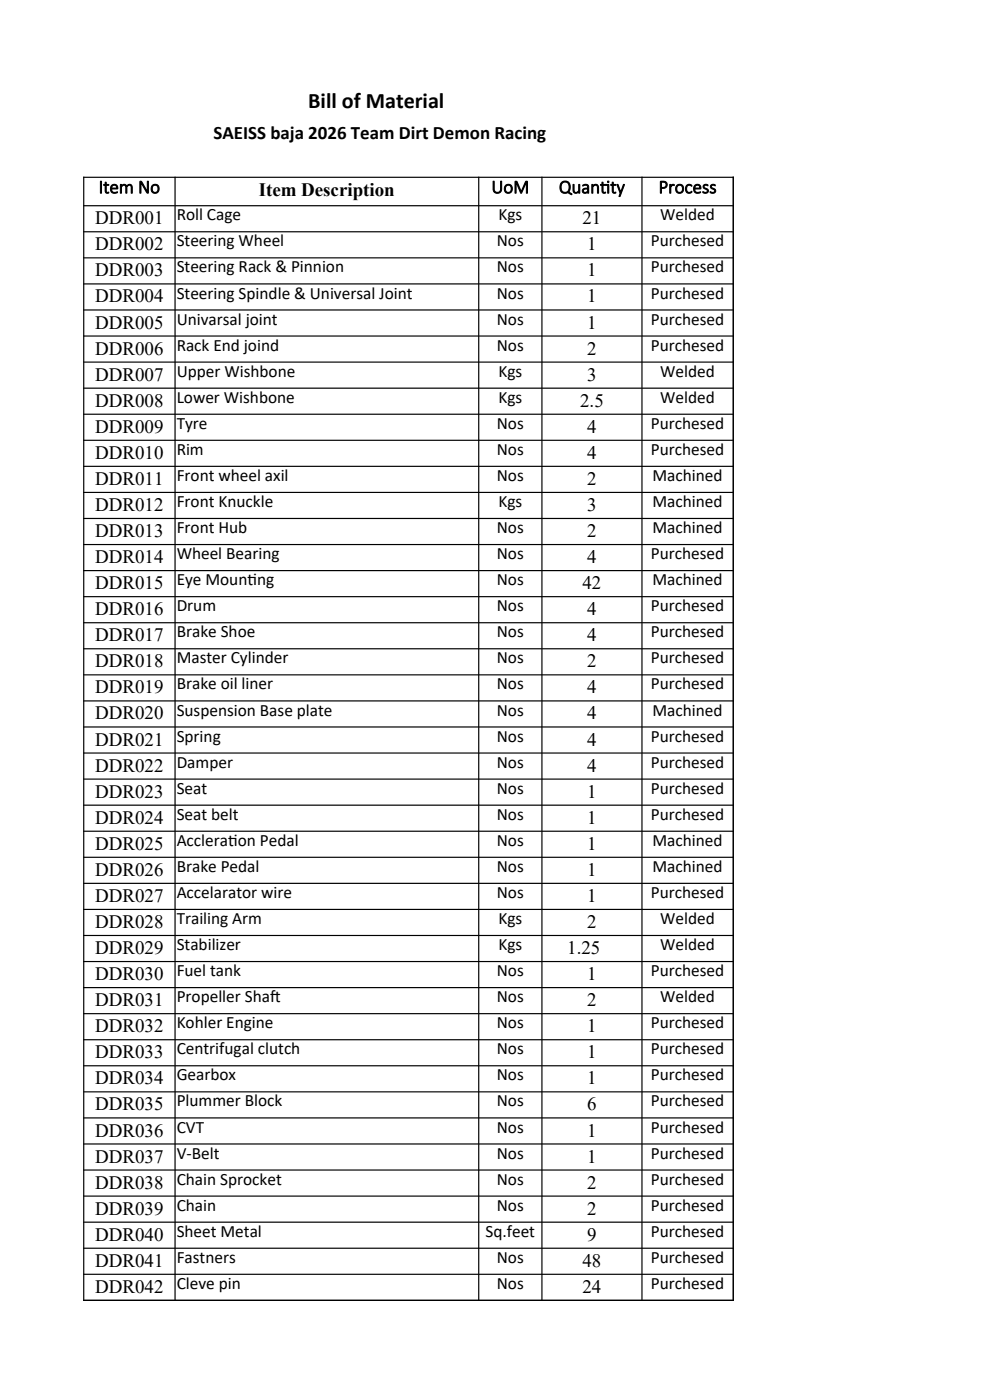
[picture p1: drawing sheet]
<svg xmlns="http://www.w3.org/2000/svg" width="210mm" height="297mm" viewBox="0 0 210 297" stroke-linecap="round" stroke-linejoin="round" font-family="sans-serif">
<defs><g id="words">
<text font-size="4.7" x="65.4" y="22.9">Bill of Material</text>
<g font-size="4">
<text x="45.3" y="29.4">SAEISS baja 2026 Team Dirt Demon Racing</text>
<text x="20.9" y="41">Item No</text>
<text x="54.9" y="41.6">Item Description</text>
<text x="104.2" y="41">UoM</text>
<text x="118.6" y="41">Quant</text>
<text x="127.3" y="41">ity</text>
<text x="139.7" y="41">Process</text>
<text x="20.2" y="47.6">DDR001</text>
<text x="123.6" y="47.6">21</text>
<text x="20.2" y="53.1">DDR002</text>
<text x="124.6" y="53.1">1</text>
<text x="20.2" y="58.6">DDR003</text>
<text x="124.6" y="58.6">1</text>
<text x="20.2" y="64.2">DDR004</text>
<text x="124.6" y="64.2">1</text>
<text x="20.2" y="69.7">DDR005</text>
<text x="124.6" y="69.7">1</text>
<text x="20.2" y="75.2">DDR006</text>
<text x="124.6" y="75.2">2</text>
<text x="20.2" y="80.8">DDR007</text>
<text x="124.6" y="80.8">3</text>
<text x="20.2" y="86.3">DDR008</text>
<text x="123.1" y="86.3">2.5</text>
<text x="20.2" y="91.8">DDR009</text>
<text x="124.6" y="91.8">4</text>
<text x="20.2" y="97.3">DDR010</text>
<text x="124.6" y="97.3">4</text>
<text x="20.2" y="102.9">DDR011</text>
<text x="124.6" y="102.9">2</text>
<text x="20.2" y="108.4">DDR012</text>
<text x="20.2" y="113.9">DDR013</text>
<text x="124.6" y="108.4">3</text>
<text x="124.6" y="113.9">2</text>
<text x="20.2" y="119.5">DDR014</text>
<text x="124.6" y="119.5">4</text>
<text x="20.2" y="125">DDR015</text>
<text x="123.6" y="125">42</text>
<text x="20.2" y="130.5">DDR016</text>
<text x="124.6" y="130.5">4</text>
<text x="20.2" y="136">DDR017</text>
<text x="124.6" y="136">4</text>
<text x="20.2" y="141.6">DDR018</text>
<text x="124.6" y="141.6">2</text>
<text x="20.2" y="147.1">DDR019</text>
<text x="124.6" y="147.1">4</text>
<text x="20.2" y="152.6">DDR020</text>
<text x="124.6" y="152.6">4</text>
<text x="20.2" y="158.2">DDR021</text>
<text x="124.6" y="158.2">4</text>
<text x="20.2" y="163.7">DDR022</text>
<text x="124.6" y="163.7">4</text>
<text x="20.2" y="169.2">DDR023</text>
<text x="124.6" y="169.2">1</text>
<text x="20.2" y="174.8">DDR024</text>
<text x="124.6" y="174.8">1</text>
<text x="20.2" y="180.3">DDR025</text>
<text x="20.2" y="185.8">DDR026</text>
<text x="124.6" y="180.3">1</text>
<text x="124.6" y="185.8">1</text>
<text x="20.2" y="191.3">DDR027</text>
<text x="124.6" y="191.3">1</text>
<text x="20.2" y="196.9">DDR028</text>
<text x="124.6" y="196.9">2</text>
<text x="20.2" y="202.4">DDR029</text>
<text x="120.3" y="202.4">1.25</text>
<text x="20.2" y="207.9">DDR030</text>
<text x="124.6" y="207.9">1</text>
<text x="20.2" y="213.5">DDR031</text>
<text x="124.6" y="213.5">2</text>
<text x="20.2" y="219">DDR032</text>
<text x="124.6" y="219">1</text>
<text x="20.2" y="224.5">DDR033</text>
<text x="124.6" y="224.5">1</text>
<text x="20.2" y="230">DDR034</text>
<text x="124.6" y="230">1</text>
<text x="20.2" y="235.6">DDR035</text>
<text x="124.6" y="235.6">6</text>
<text x="20.2" y="241.1">DDR036</text>
<text x="124.6" y="241.1">1</text>
<text x="20.2" y="246.6">DDR037</text>
<text x="124.6" y="246.6">1</text>
<text x="20.2" y="252.2">DDR038</text>
<text x="20.2" y="257.7">DDR039</text>
<text x="124.6" y="252.2">2</text>
<text x="124.6" y="257.7">2</text>
<text x="20.2" y="263.2">DDR040</text>
<text x="124.6" y="263.2">9</text>
<text x="20.2" y="268.7">DDR041</text>
<text x="123.6" y="268.7">48</text>
<text x="20.2" y="274.3">DDR042</text>
<text x="123.6" y="274.3">24</text>
</g>
<g font-size="3.7">
<text x="37.5" y="46.7">Roll Cage</text>
<text x="105.7" y="46.7">Kgs</text>
<text x="140.1" y="46.7">Welded</text>
<text x="37.5" y="52.3">Steering Wheel</text>
<text x="105.4" y="52.3">Nos</text>
<text x="138.1" y="52.3">Purchesed</text>
<text x="37.5" y="57.8">Steering Rack &amp; Pinnion</text>
<text x="105.4" y="57.8">Nos</text>
<text x="138.1" y="57.8">Purchesed</text>
<text x="37.5" y="63.3">Steering Spindle &amp; Universal Joint</text>
<text x="105.4" y="63.3">Nos</text>
<text x="138.1" y="63.3">Purchesed</text>
<text x="37.5" y="68.9">Univarsal joint</text>
<text x="105.4" y="68.9">Nos</text>
<text x="138.1" y="68.9">Purchesed</text>
<text x="37.5" y="74.4">Rack End joind</text>
<text x="105.4" y="74.4">Nos</text>
<text x="138.1" y="74.4">Purchesed</text>
<text x="37.5" y="79.9">Upper Wishbone</text>
<text x="105.7" y="79.9">Kgs</text>
<text x="140.1" y="79.9">Welded</text>
<text x="37.5" y="85.4">Lower Wishbone</text>
<text x="105.7" y="85.4">Kgs</text>
<text x="140.1" y="85.4">Welded</text>
<text x="37.5" y="91">Tyre</text>
<text x="105.4" y="91">Nos</text>
<text x="138.1" y="91">Purchesed</text>
<text x="37.5" y="96.5">Rim</text>
<text x="105.4" y="96.5">Nos</text>
<text x="138.1" y="96.5">Purchesed</text>
<text x="37.5" y="102">Front wheel axil</text>
<text x="37.5" y="107.6">Front Knuckle</text>
<text x="105.4" y="102">Nos</text>
<text x="105.7" y="107.6">Kgs</text>
<text x="138.4" y="102">Machined</text>
<text x="138.4" y="107.6">Machined</text>
<text x="37.5" y="113.1">Front Hub</text>
<text x="105.4" y="113.1">Nos</text>
<text x="138.4" y="113.1">Machined</text>
<text x="37.5" y="118.6">Wheel Bearing</text>
<text x="105.4" y="118.6">Nos</text>
<text x="138.1" y="118.6">Purchesed</text>
<text x="37.5" y="124.1">Eye Mount</text>
<text x="52.5" y="124.1">ing</text>
<text x="105.4" y="124.1">Nos</text>
<text x="138.4" y="124.1">Machined</text>
<text x="37.5" y="129.7">Drum</text>
<text x="105.4" y="129.7">Nos</text>
<text x="138.1" y="129.7">Purchesed</text>
<text x="37.5" y="135.2">Brake Shoe</text>
<text x="105.4" y="135.2">Nos</text>
<text x="138.1" y="135.2">Purchesed</text>
<text x="37.5" y="140.7">Master Cylinder</text>
<text x="105.4" y="140.7">Nos</text>
<text x="138.1" y="140.7">Purchesed</text>
<text x="37.5" y="146.3">Brake oil liner</text>
<text x="105.4" y="146.3">Nos</text>
<text x="138.1" y="146.3">Purchesed</text>
<text x="37.5" y="151.8">Suspension Base plate</text>
<text x="105.4" y="151.8">Nos</text>
<text x="138.4" y="151.8">Machined</text>
<text x="37.5" y="157.3">Spring</text>
<text x="105.4" y="157.3">Nos</text>
<text x="138.1" y="157.3">Purchesed</text>
<text x="37.5" y="162.8">Damper</text>
<text x="105.4" y="162.8">Nos</text>
<text x="138.1" y="162.8">Purchesed</text>
<text x="37.5" y="168.4">Seat</text>
<text x="37.5" y="173.9">Seat belt</text>
<text x="105.4" y="168.4">Nos</text>
<text x="105.4" y="173.9">Nos</text>
<text x="138.1" y="168.4">Purchesed</text>
<text x="138.1" y="173.9">Purchesed</text>
<text x="37.5" y="179.4">Acclerat</text>
<text x="48.4" y="179.4">ion Pedal</text>
<text x="105.4" y="179.4">Nos</text>
<text x="138.4" y="179.4">Machined</text>
<text x="37.5" y="185">Brake Pedal</text>
<text x="105.4" y="185">Nos</text>
<text x="138.4" y="185">Machined</text>
<text x="37.5" y="190.5">Accelarator wire</text>
<text x="105.4" y="190.5">Nos</text>
<text x="138.1" y="190.5">Purchesed</text>
<text x="37.5" y="196">Trailing Arm</text>
<text x="105.7" y="196">Kgs</text>
<text x="140.1" y="196">Welded</text>
<text x="37.5" y="201.6">Stabilizer</text>
<text x="105.7" y="201.6">Kgs</text>
<text x="140.1" y="201.6">Welded</text>
<text x="37.5" y="207.1">Fuel tank</text>
<text x="105.4" y="207.1">Nos</text>
<text x="138.1" y="207.1">Purchesed</text>
<text x="37.5" y="212.6">Propeller Shaf</text>
<text x="57.3" y="212.6">t</text>
<text x="105.4" y="212.6">Nos</text>
<text x="140.1" y="212.6">Welded</text>
<text x="37.5" y="218.1">Kohler Engine</text>
<text x="105.4" y="218.1">Nos</text>
<text x="138.1" y="218.1">Purchesed</text>
<text x="37.5" y="223.7">Centrifugal clutch</text>
<text x="105.4" y="223.7">Nos</text>
<text x="138.1" y="223.7">Purchesed</text>
<text x="37.5" y="229.2">Gearbox</text>
<text x="105.4" y="229.2">Nos</text>
<text x="138.1" y="229.2">Purchesed</text>
<text x="37.5" y="234.7">Plummer Block</text>
<text x="105.4" y="234.7">Nos</text>
<text x="138.1" y="234.7">Purchesed</text>
<text x="37.5" y="240.3">CVT</text>
<text x="37.5" y="245.8">V-Belt</text>
<text x="105.4" y="240.3">Nos</text>
<text x="105.4" y="245.8">Nos</text>
<text x="138.1" y="240.3">Purchesed</text>
<text x="138.1" y="245.8">Purchesed</text>
<text x="37.5" y="251.3">Chain Sprocket</text>
<text x="105.4" y="251.3">Nos</text>
<text x="138.1" y="251.3">Purchesed</text>
<text x="37.5" y="256.8">Chain</text>
<text x="105.4" y="256.8">Nos</text>
<text x="138.1" y="256.8">Purchesed</text>
<text x="37.5" y="262.4">Sheet Metal</text>
<text x="103" y="262.4">Sq.feet</text>
<text x="138.1" y="262.4">Purchesed</text>
<text x="37.5" y="267.9">Fastners</text>
<text x="105.4" y="267.9">Nos</text>
<text x="138.1" y="267.9">Purchesed</text>
<text x="37.5" y="273.4">Cleve pin</text>
<text x="105.4" y="273.4">Nos</text>
<text x="138.1" y="273.4">Purchesed</text>
</g>
</g></defs>
<g fill="none" stroke="#000" stroke-width=".25">
<path d="M17.6 37.6h138.1M17.8 37.5v238.5M37.1 37.5v238.5M101.6 37.5v238.5M115 37.5v238.5M136.2 37.5v238.5M155.6 37.5v238.5M17.6 43.6h138.1M17.6 49.2h138.1M17.6 54.7h138.1M17.6 60.2h138.1M17.6 65.8h138.1"/>
<path d="M17.6 71.3h138.1M17.6 76.8h138.1M17.6 82.3h138.1M17.6 87.9h138.1M17.6 93.4h138.1M17.6 98.9h138.1M17.6 104.5h138.1M17.6 110h138.1M17.6 115.5h138.1M17.6 121h138.1M17.6 126.6h138.1M17.6 132.1h138.1"/>
<path d="M17.6 137.6h138.1M17.6 143.2h138.1M17.6 148.7h138.1M17.6 154.2h138.1M17.6 159.8h138.1M17.6 165.3h138.1M17.6 170.8h138.1M17.6 176.3h138.1M17.6 181.9h138.1M17.6 187.4h138.1M17.6 192.9h138.1M17.6 198.5h138.1"/>
<path d="M17.6 204h138.1M17.6 209.5h138.1M17.6 215h138.1M17.6 220.6h138.1M17.6 226.1h138.1M17.6 231.6h138.1M17.6 237.2h138.1M17.6 242.7h138.1M17.6 248.2h138.1M17.6 253.7h138.1M17.6 259.3h138.1M17.6 264.8h138.1"/>
<path d="M17.6 270.3h138.1M17.6 275.9h138.1"/>
</g>
<use href="#words"/>
</svg>
